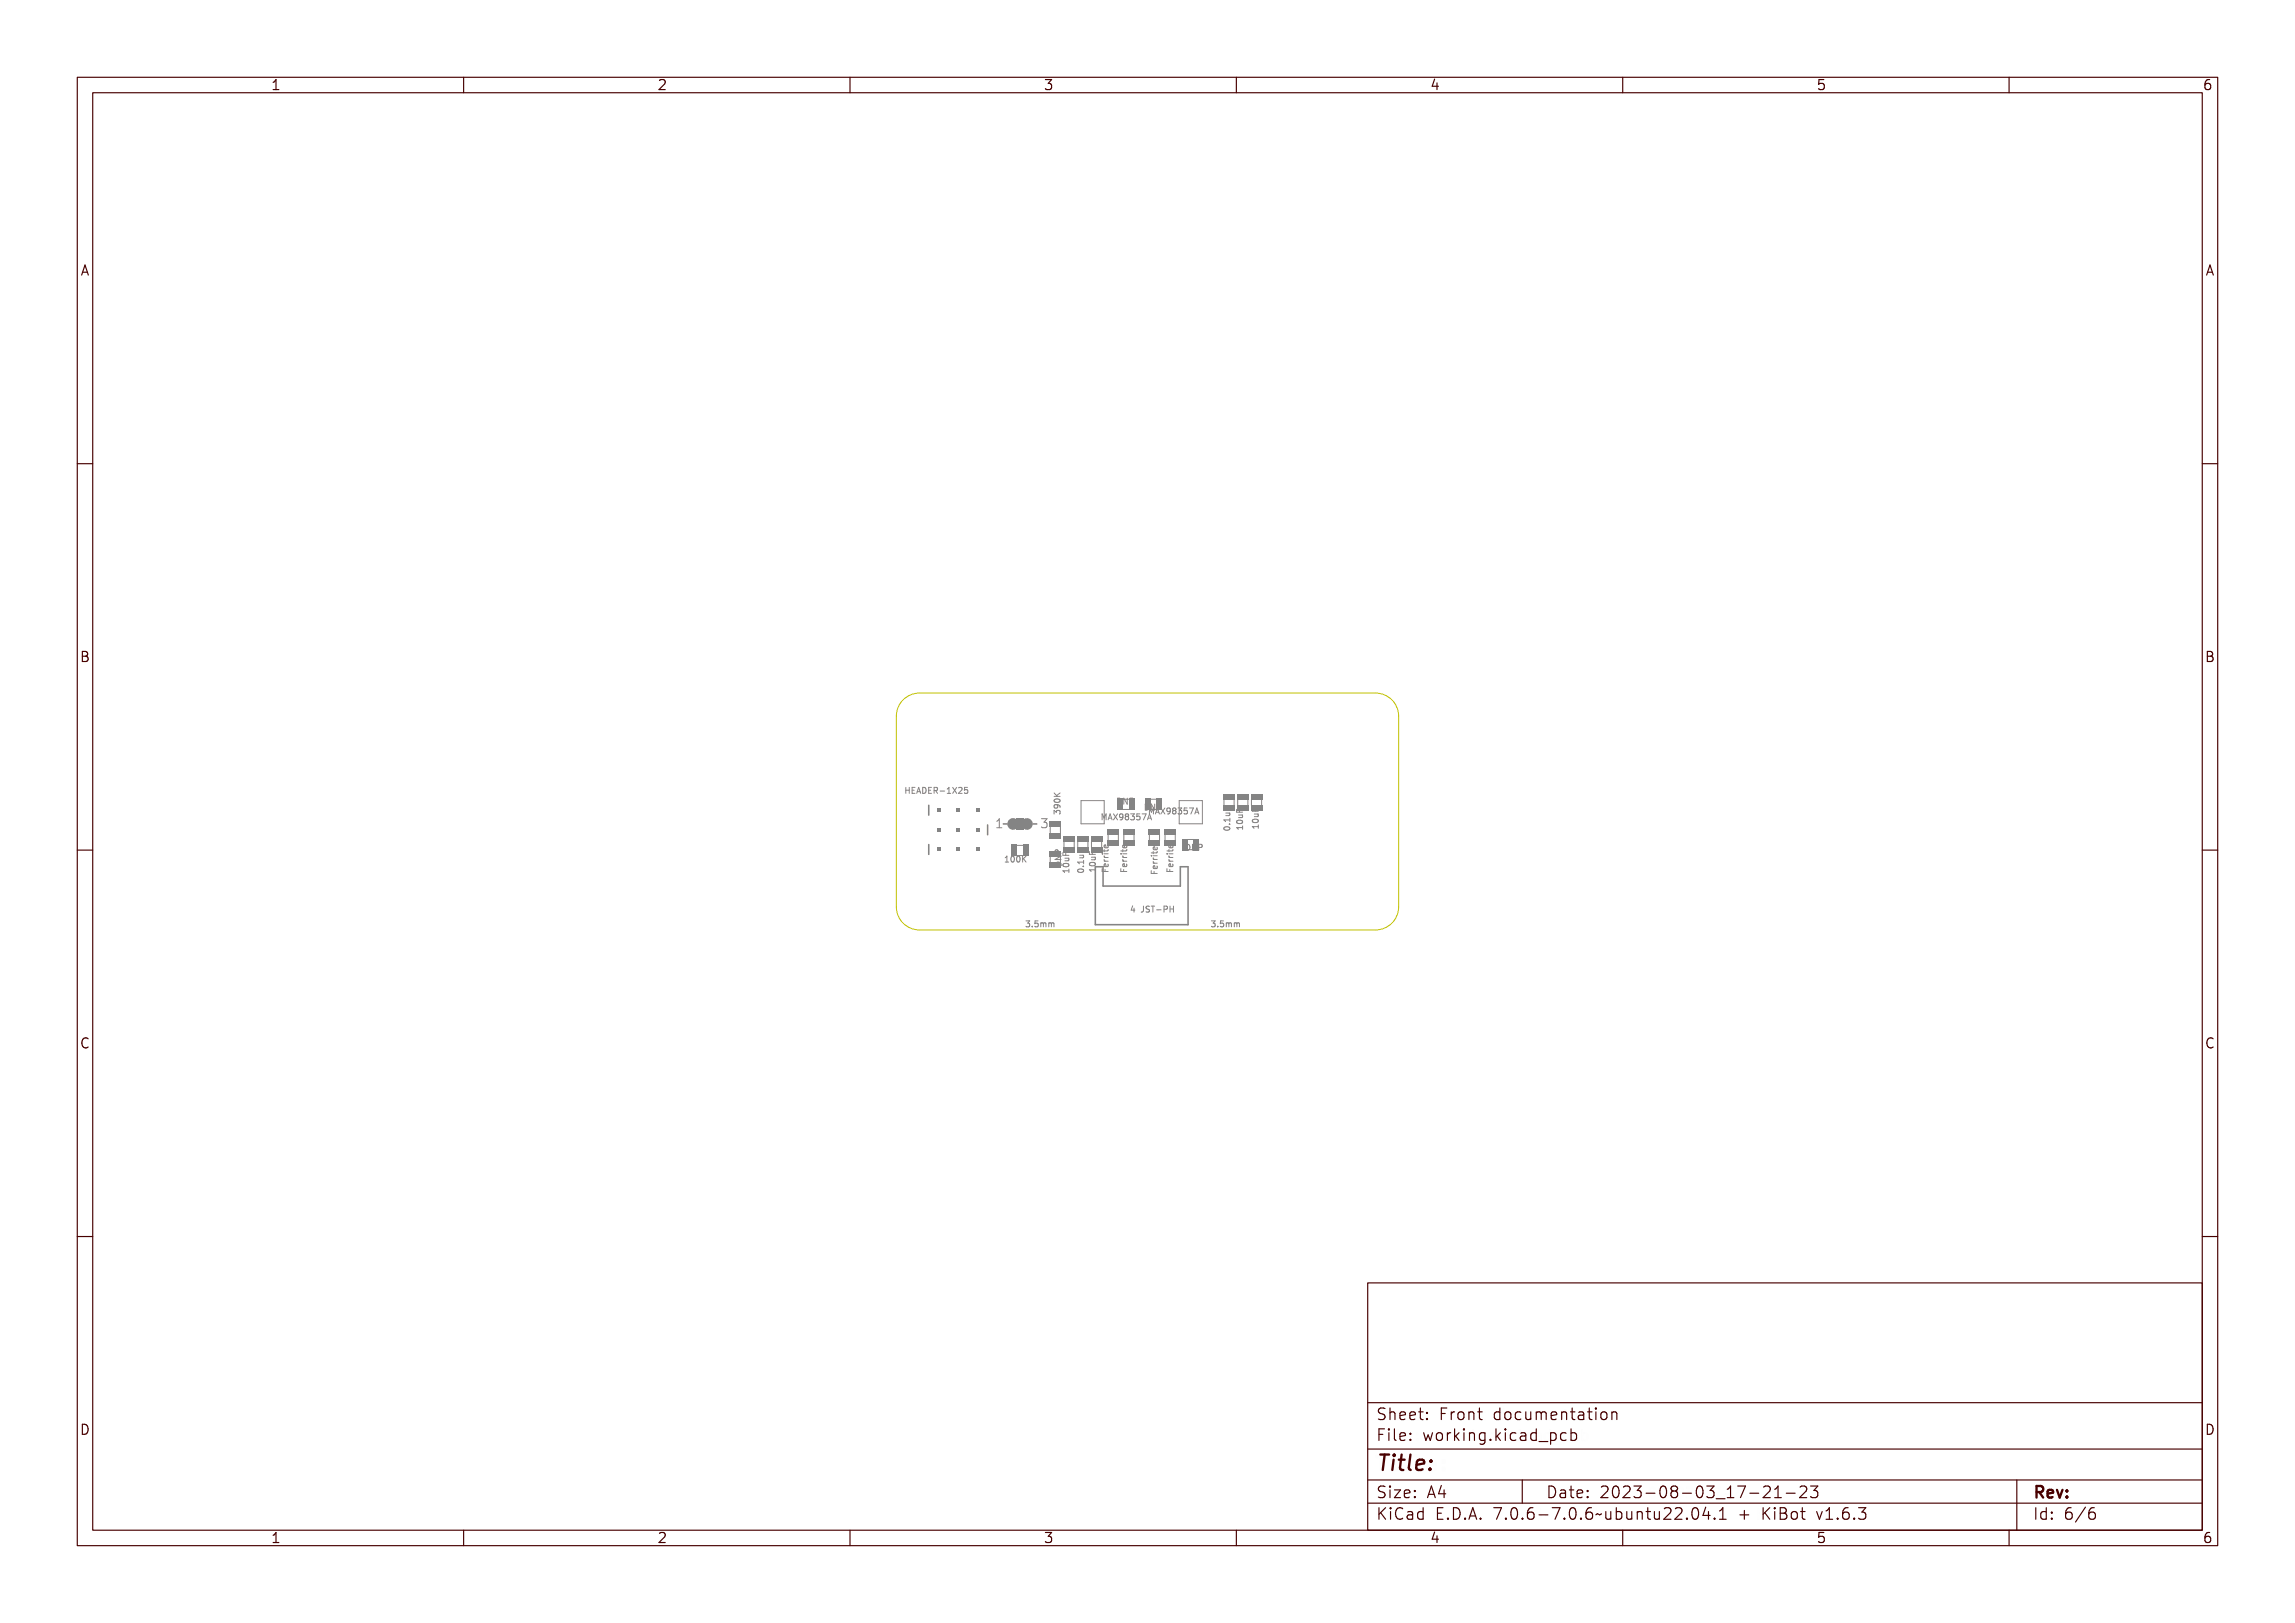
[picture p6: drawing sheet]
<svg xmlns="http://www.w3.org/2000/svg" width="297mm" height="210mm" viewBox="0 0 297 210" stroke-linecap="round" stroke-linejoin="round" font-family="sans-serif">
<defs><g id="words">
<text font-size="2.7" fill="#480000" x="178" y="190.3">Title:</text>
<g font-size="2" fill="#480000">
<text x="178" y="183.7">Sheet: Front documentation</text>
<text x="178" y="186.5">File: working.kicad_pcb</text>
<text x="178" y="193.9">Size: A4</text>
<text x="178" y="196.6">KiCad E.D.A. 7.0.6-7.0.6~ubuntu22.04.1 + KiBot v1.6.3</text>
<text x="200" y="193.9">Date: 2023-08-03_17-21-23</text>
<text x="263" y="196.6">Id: 6/6</text>
<text x="263" y="193.9">Rev:</text>
</g>
<g font-size="1.7" fill="#480000">
<text x="35" y="11.7">1</text>
<text x="85" y="11.7">2</text>
<text x="135" y="11.7">3</text>
<text x="185" y="11.7">4</text>
<text x="235" y="11.7">5</text>
<text x="285" y="11.7">6</text>
<text x="10.5" y="35.7">A</text>
<text x="285.5" y="35.7">A</text>
<text x="10.5" y="85.6">B</text>
<text x="285.5" y="85.6">B</text>
<text x="10.5" y="135.7">C</text>
<text x="285.5" y="135.7">C</text>
<text x="10.5" y="185.6">D</text>
<text x="285.5" y="185.6">D</text>
<text x="35" y="199.7">1</text>
<text x="85" y="199.7">2</text>
<text x="135" y="199.7">3</text>
<text x="185" y="199.7">4</text>
<text x="235" y="199.7">5</text>
<text x="285" y="199.7">6</text>
</g>
<g font-size="1.6" fill="#848484">
<text x="128.7" y="107.3">1</text>
<text x="134.5" y="107.3">3</text>
</g>
<g font-size="1" fill="#848484">
<text x="117" y="102.7">HEADER-1X25</text>
<text x="137.2" y="105.5" transform="rotate(-90 137.2 105.5)">390K</text>
<text x="142.4" y="106.1">MAX98357A</text>
<text x="145" y="104.1">DNP</text>
<text x="148" y="104.8">DNP</text>
<text x="149.6" y="105.4">MAX98357A</text>
<text x="159.2" y="107.4" transform="rotate(-90 159.2 107.4)">0.1uF</text>
<text x="160.8" y="107.1" transform="rotate(-90 160.8 107.1)">10uF</text>
<text x="162.9" y="107" transform="rotate(-90 162.9 107)">10uF</text>
<text x="130.5" y="111.6">100K</text>
<text x="137.3" y="112.2" transform="rotate(-90 137.3 112.2)">DNP</text>
<text x="138.4" y="112.7" transform="rotate(-90 138.4 112.7)">10uF</text>
<text x="140.3" y="112.9" transform="rotate(-90 140.3 112.9)">0.1uF</text>
<text x="141.8" y="112.5" transform="rotate(-90 141.8 112.5)">10uF</text>
<text x="143.4" y="113.5" transform="rotate(-90 143.4 113.5)">Ferrite</text>
<text x="145.9" y="113.5" transform="rotate(-90 145.9 113.5)">Ferrite</text>
<text x="149.8" y="113.8" transform="rotate(-90 149.8 113.8)">Ferrite</text>
<text x="151.8" y="113.5" transform="rotate(-90 151.8 113.5)">Ferrite</text>
<text x="153.3" y="110.1">DNP</text>
<text x="132.6" y="120">3.5mm</text>
<text x="147.1" y="118.1">4 JST-PH</text>
<text x="156.6" y="120">3.5mm</text>
</g>
</g></defs>
<g fill="none" stroke="#848484" stroke-width=".13">
<path d="M117.1 101.9h.1v.3h.3v-.3h.1v.8h-.1v-.4h-.3v.4h-.1zM117.7 101.9h.5v.1h-.4v.2h.4v.1h-.4v.3h.4v.1h-.5zM118.5 101.9h.1l.3 .8h-.1l-.1-.2h-.3v.2h-.1zM118.6 102l.1 .4h-.2zM119 101.9a.39 .39 0 0 1 .4 .4 .39 .39 0 0 1-.4 .4zM119.1 102a.3 .3 0 0 1 .2 .3 .3 .3 0 0 1-.2 .3zM119.6 101.9h.5v.1h-.4v.2h.3v.1h-.3v.3h.4v.1h-.5zM120.2 101.9h.2a.21 .21 0 0 1 .3 .2 .21 .21 0 0 1-.2 .2l.3 .4h-.2l-.2-.3h-.1v.3h-.1zM120.3 102h.1a.14 .14 0 0 1 .2 .1 .14 .14 0 0 1-.2 .2h-.1zM120.9 102.4h.3h-.3zM121.5 102l.3-.1v.7h.1v.1h-.4v-.1h.2v-.6l-.2 .1zM122 101.9h.2l.1 .3 .2-.3h.1l-.2 .4 .2 .4h-.1l-.2-.3-.2 .3h-.1l.3-.4z"/>
<path d="M122.7 102a.27 .27 0 0 1 .4 0 .27 .27 0 0 1-.1 .4l-.2 .2h.4v.1h-.5l.3-.4a.18 .18 0 0 0 0-.3 .18 .18 0 0 0-.3 .1zM123.4 101.9h.3v.1h-.3v.2a.28 .28 0 0 1 .4 .3 .28 .28 0 0 1-.5 .2v-.1a.2 .2 0 0 0 .3 0 .2 .2 0 0 0 0-.3 .2 .2 0 0 0-.2 0zM124.1 101.9h.3l.1 .2-.5 .6h.5M125.2 101.9h-.4v.4l.4-.1v.4l-.1 .1-.3-.1M130.1 111.5h.4M130.2 110.9l-.1 .1M130.6 110.9l.3-.1v.7h.1v.1h-.4v-.1h.2v-.6l-.2 .1zM131.2 110.9a.22 .22 0 0 1 .4 0v.3a.31 .31 0 0 1-.2 .4 .45 .45 0 0 1-.2-.7zM131.3 110.9a.31 .31 0 0 1 .2 .3 .31 .31 0 0 1-.2 .3v-.3zM131.8 110.9a.22 .22 0 0 1 .4 0l.1 .3a.31 .31 0 0 1-.3 .4 .45 .45 0 0 1-.2-.7zM132 110.9a.31 .31 0 0 1 .2 .3 .31 .31 0 0 1-.2 .3l-.1-.3zM132.4 110.8h.1v.4l.3-.4h.1l-.2 .3 .2 .5h-.1l-.2-.4-.1 .4h-.1z"/>
<path d="M132.7 119.2a.23 .23 0 0 1 .4 0 .23 .23 0 0 1-.1 .4 .23 .23 0 0 1 .1 .3 .23 .23 0 0 1-.4-.1 .18 .18 0 0 0 .2 .1 .18 .18 0 0 0 .1-.2 .18 .18 0 0 0-.2-.1v-.1a.15 .15 0 0 0 .2 0 .15 .15 0 0 0 0-.2 .15 .15 0 0 0-.2 0zM133.5 119.8h.1v.2h-.1zM134 119.2h.4v.1h-.3v.2a.28 .28 0 0 1 .3 .3 .28 .28 0 0 1-.4 .1v-.1a.2 .2 0 0 0 .2 .1 .2 .2 0 0 0 .1-.3 .2 .2 0 0 0-.3 0zM134.6 119.4h.4l.1 .6h-.1l-.1-.5v.5h-.1l-.1-.5-.1 .5zM135.2 119.4h.5v.6h-.1v-.5l-.1 .5h-.1l-.1-.5v.5h-.1zM136.1 119.5l.1-.1h.2v.5M136.4 102.6l.5 .4M136.5 103l.3 .3 .4-.3v.1l-.4 .3h.4v.1h-.7v-.1h.3l-.3-.3zM136.5 105h.2l.1 .1a.23 .23 0 0 1 .4-.1 .23 .23 0 0 1-.1 .4 .18 .18 0 0 0 .1-.2 .18 .18 0 0 0-.2-.1 .18 .18 0 0 0-.1 .2h-.1a.15 .15 0 0 0-.1-.2 .15 .15 0 0 0-.2 0 .15 .15 0 0 0 .1 .2l-.1 .1zM136.5 104.4l.2-.1a.35 .35 0 0 1 .4 0 .35 .35 0 0 1 .1 .4h-.1a.22 .22 0 0 0 0-.2 .22 .22 0 0 0-.2-.1 .25 .25 0 0 1-.1 .4 .25 .25 0 0 1-.3-.1 .25 .25 0 0 1 0-.3zM136.5 103.7h.3a.31 .31 0 0 1 .4 .2 .44 .44 0 0 1-.4 .3 .44 .44 0 0 1-.4-.3zM136.5 103.9a.34 .34 0 0 1 .6 .1 .34 .34 0 0 1-.6-.1z"/>
<path d="M136.6 110h.1h.2M136.6 111h.7v.2l-.6 .2h.6v.1h-.7v-.1l.6-.3h-.6zM136.6 110.4h.3l.1 .4h.3v.1h-.7zM136.7 111.7h.1a.38 .38 0 0 1 .4 0 .38 .38 0 0 1 .1 .4h-.7zM136.7 110.5h.2l.1 .3h-.3zM136.7 111.8h.4l.2 .2h-.6zM137.2 102.6l-.5 .3M137.6 112.3h.7v-.2h.1v.4h-.1v-.1h-.6v.1h-.1zM137.6 110.2h.1v.4h.2v-.3h.1v.3h.4v.1h-.8zM137.7 111.6l.3-.1a.31 .31 0 0 1 .4 .2 .44 .44 0 0 1-.4 .3 .44 .44 0 0 1-.4-.3zM137.7 111.7a.34 .34 0 0 1 .6 .1 .34 .34 0 0 1-.6-.1zM137.8 110.9h.6l-.1 .1a.18 .18 0 0 1 .1 .2 .18 .18 0 0 1-.3 .1h-.3v-.1h.5l-.1-.2h-.4z"/>
<path d="M139.5 111.3h.7v-.2h.1v.4h-.1v-.1h-.6v.1h-.1zM139.5 109.9h.1v.3h.2v-.3h.1v.3h.4v.1h-.8zM139.6 112.4h.3a.31 .31 0 0 1 .4 .2 .44 .44 0 0 1-.4 .2 .44 .44 0 0 1-.4-.2zM139.6 112.5a.34 .34 0 0 1 .6 .2 .34 .34 0 0 1-.6-.2zM139.7 110.5h.6l-.1 .1a.18 .18 0 0 1 .1 .2 .18 .18 0 0 1-.3 .1h-.3v-.1h.5v-.2h-.5zM140.1 111.9h.2v.1h-.2zM141 112.1h.7v-.1h.1v.4h-.1v-.2h-.6l.1 .2h-.1zM141 110.1h.1v.3h.2v-.3h.1v.3h.4v.2h-.8zM141.1 111.4h.3a.31 .31 0 0 1 .4 .2 .44 .44 0 0 1-.4 .2 .44 .44 0 0 1-.4-.2zM141.1 111.5a.34 .34 0 0 1 .6 .2 .34 .34 0 0 1-.6-.2zM141.2 110.8h.6l-.1 .1a.18 .18 0 0 1 .1 .2 .18 .18 0 0 1-.2 .1h-.4v-.1h.5v-.2h-.5zM142.5 105.4h.1l.1 .3 .2-.3h.1v.7h-.1v-.7l-.1 .4h-.1l-.1-.4v.7h-.1z"/>
<path d="M142.7 110.7h.1v.1h-.1zM142.7 113h.1v.3h.2v-.3h.1v.3h.3v.1h-.7zM142.9 110.7h.5v-.2v.4v-.1h-.5v.1zM142.9 109.9v.2h.4l.1-.2v.2l-.1 .1h-.4v.1v-.1h-.2v-.1h.2zM142.9 111.7h.1a.19 .19 0 0 0 0 .2 .19 .19 0 0 0 .2 .1h.2v.1h-.5v-.1h.1l-.1-.1zM142.9 111.1h.1a.19 .19 0 0 0 0 .2 .19 .19 0 0 0 .2 .1h.2v.1h-.5v-.1h.1l-.1-.2zM142.9 112.4l.3-.1v.4a.23 .23 0 0 0 .1-.3 .29 .29 0 0 1 .1 .4 .29 .29 0 0 1-.4 0 .29 .29 0 0 1-.1-.4zM142.9 109.3l.3-.1v.4a.23 .23 0 0 0 .1-.4 .29 .29 0 0 1 .1 .4 .29 .29 0 0 1-.4 .1 .29 .29 0 0 1-.1-.4zM143 112.5l.1-.1v.3l-.2-.1zM143 109.4l.1-.1v.3l-.2-.1zM143.3 105.4h.1l.2 .7h-.1v-.2h-.3v.2h-.1zM143.4 105.4l.1 .4h-.3z"/>
<path d="M143.7 105.4h.1l.2 .2 .2-.2h.1l-.3 .3 .3 .4h-.1l-.2-.3-.2 .3h-.1l.2-.4zM144.4 105.4h.1a.24 .24 0 0 1 .3 .2 .35 .35 0 0 1 0 .4 .35 .35 0 0 1-.4 .1v-.1a.22 .22 0 0 0 .3 0 .22 .22 0 0 0 0-.2 .24 .24 0 0 1-.3 0 .24 .24 0 0 1 0-.4zM144.8 103.3h-.1v.8h.1M145.1 105.4a.21 .21 0 0 1 .3 0 .21 .21 0 0 1-.1 .3 .22 .22 0 0 1 .1 .3 .22 .22 0 0 1-.4 0 .22 .22 0 0 1 .1-.3l-.1-.1zM145.1 103.3a.39 .39 0 0 1 .5 .4 .39 .39 0 0 1-.5 .4zM145.1 110.7h.1v.1h-.1zM145.1 113h.1v.3h.2v-.3h.1v.3h.4v.1h-.8zM145.2 103.4a.3 .3 0 0 1 .2 .3 .3 .3 0 0 1-.2 .3zM145.3 110.7h.5v-.2h.1v.4h-.1v-.1h-.4l-.1 .1zM145.3 109.9h.1v.2h.3l.2-.2-.1 .2v.1h-.4l-.1 .1v-.1h-.2v-.1h.2zM145.3 111.7h.1a.19 .19 0 0 0 0 .2 .19 .19 0 0 0 .2 .1h.3v.1h-.6v-.1h.1l-.1-.1zM145.3 111.1h.1a.19 .19 0 0 0 0 .2 .19 .19 0 0 0 .2 .1h.3v.1h-.6v-.1h.1l-.1-.2z"/>
<path d="M145.3 104.7h.8M145.3 112.4l.3-.1v.4a.23 .23 0 0 0 .1-.3 .29 .29 0 0 1 .1 .4 .29 .29 0 0 1-.4 0 .29 .29 0 0 1-.1-.4zM145.3 109.3l.3-.1v.4a.23 .23 0 0 0 .1-.4 .29 .29 0 0 1 .1 .4 .29 .29 0 0 1-.4 .1 .29 .29 0 0 1-.1-.4zM145.4 112.5l.1-.1v.3l-.1-.1zM145.4 109.4l.1-.1v.3l-.1-.1zM145.6 105.4a.23 .23 0 0 1 .4 0 .23 .23 0 0 1-.1 .3 .23 .23 0 0 1 .1 .4 .23 .23 0 0 1-.4-.1 .18 .18 0 0 0 .2 .1 .18 .18 0 0 0 .1-.2 .18 .18 0 0 0-.2-.1v-.1a.15 .15 0 0 0 .2-.1 .15 .15 0 0 0 0-.2 .15 .15 0 0 0-.2 .1zM145.7 103.3h.1l.3 .7v-.7h.1v.8h-.2l-.2-.6v.6h-.1zM146.3 105.4h.3h-.2v.2a.28 .28 0 0 1 .3 .4 .28 .28 0 0 1-.5 .1v-.1a.2 .2 0 0 0 .3 0 .2 .2 0 0 0 0-.2 .2 .2 0 0 0-.2-.1zM146.3 103.3h.3a.25 .25 0 0 1 .2 .3 .25 .25 0 0 1-.4 .2v.3h-.1zM146.4 103.4h.2a.14 .14 0 0 1 .1 .2 .14 .14 0 0 1-.1 .1h-.2zM146.6 117.2l-.2 .6h.5M146.8 117.5v.5"/>
<path d="M146.9 105.4h.4l-.2 .7h-.2l.3-.7h-.3zM147.4 117.3h.2v.5h.1l-.1 .3h-.1v-.2h-.4zM147.5 117.4v.4h-.3zM147.6 105.4h.2l.2 .7h-.1l-.1-.2h-.2l-.1 .2h-.1zM147.7 105.4l.1 .4h-.2zM148.1 104.1a.39 .39 0 0 1 .5 .4 .39 .39 0 0 1-.5 .3zM148.2 104.2a.3 .3 0 0 1 .3 .3 .3 .3 0 0 1-.3 .3zM148.5 117.3h.3v.5a.22 .22 0 0 1-.2 .3 .22 .22 0 0 1-.2-.2 .17 .17 0 0 0 .2 .1 .17 .17 0 0 0 .1-.2v-.4h-.2zM148.6 105.9h.3M148.7 104.1h.1l.3 .6v-.6h.1v.7h-.1l-.3-.6v.6h-.1zM148.8 104.5v.8M148.8 105.3l-.3 .8"/>
<path d="M148.8 105.3l.2 .8M149 110.9h.1v.1h-.1zM149 113.2h.1v.4h.2v-.4h.1v.4h.4v.1h-.8zM149.1 117.3h.2h.2l-.1 .1a.15 .15 0 0 0-.2 0 .15 .15 0 0 0 .1 .2 .24 .24 0 0 1 .2 .2 .24 .24 0 0 1-.2 .3 .24 .24 0 0 1-.3-.2 .18 .18 0 0 0 .3 .1 .18 .18 0 0 0 0-.3 .24 .24 0 0 1-.2-.1 .24 .24 0 0 1 0-.3zM149.2 110.9h.5v-.2h.1v.5h-.1v-.2h-.4l-.1 .1zM149.2 110.1h.1v.2h.4l.1-.2v.2l-.1 .1h-.4l-.1 .2v-.2h-.1v-.1h.1zM149.2 111.9h.1a.19 .19 0 0 0 0 .3 .19 .19 0 0 0 .2 .1h.3h-.6h.1l-.1-.2zM149.2 111.3h.1a.19 .19 0 0 0 0 .2 .19 .19 0 0 0 .2 .1h.3v.1h-.6v-.1h.1l-.1-.1zM149.3 104.5v.8M149.3 112.7l.2-.1v.4a.23 .23 0 0 0 .2-.4 .29 .29 0 0 1 0 .4 .29 .29 0 0 1-.4 .1 .29 .29 0 0 1 0-.4zM149.3 109.5h.2v.4a.23 .23 0 0 0 .2-.4 .29 .29 0 0 1 0 .4 .29 .29 0 0 1-.4 .1 .29 .29 0 0 1 0-.5zM149.3 112.7h.2v.3l-.2-.1z"/>
<path d="M149.3 109.6h.2v.3l-.2-.1zM149.4 104.1h.2a.25 .25 0 0 1 .2 .3 .25 .25 0 0 1-.3 .1v.3h-.1zM149.5 104.2h.1a.14 .14 0 0 1 .1 .1 .14 .14 0 0 1-.1 .2h-.1zM149.6 117.3h.6v.1h-.3v.7h-.1v-.7h-.2zM149.7 104.6h.1l.1 .4 .2-.4h.1v.8h-.1v-.7l-.1 .4h-.1l-.1-.4v.7h-.1zM150.2 104.1v.2M150.4 117.7h.2v.1h-.2zM150.5 104.6h.1l.3 .8h-.1l-.1-.2h-.3v.2h-.1zM150.6 104.7l.1 .4h-.2zM150.9 117.3h.2a.25 .25 0 0 1 .3 .3 .25 .25 0 0 1-.4 .2v.3h-.1zM150.9 104.6h.1l.2 .3 .2-.3h.1l-.2 .4 .2 .4h-.1l-.2-.4-.2 .4h-.1l.2-.4zM151 117.4h.1a.14 .14 0 0 1 .2 .1 .14 .14 0 0 1-.2 .2h-.1z"/>
<path d="M151 110.7h.2v.1h-.2zM151.1 113h.1v.3h.2v-.3h.1v.3h.3v.1h-.7zM151.3 110.7h.4v-.2h.1v.4h-.1v-.1h-.4v.1zM151.3 109.9v.2h.4l.1-.2v.2l-.1 .1h-.4v.1v-.1h-.2v-.1h.2zM151.3 111.7h.1a.19 .19 0 0 0-.1 .2 .19 .19 0 0 0 .2 .1h.3v.1h-.5v-.1h.1l-.1-.1zM151.3 111.1h.1a.19 .19 0 0 0-.1 .2 .19 .19 0 0 0 .2 .1h.3v.1h-.5v-.1h.1l-.1-.2zM151.3 112.4l.3-.1v.4a.23 .23 0 0 0 .1-.3 .29 .29 0 0 1 .1 .4 .29 .29 0 0 1-.5 0 .29 .29 0 0 1 0-.4zM151.3 109.3l.3-.1v.4a.23 .23 0 0 0 .1-.4 .29 .29 0 0 1 .1 .4 .29 .29 0 0 1-.5 .1 .29 .29 0 0 1 0-.4zM151.4 112.5l.1-.1v.3l-.2-.1zM151.4 109.4l.1-.1v.3l-.2-.1zM151.5 117.3h.1v.3h.3v-.3h.1v.8h-.1v-.4h-.3v.4h-.1zM151.6 104.7l.1-.1a.24 .24 0 0 1 .3 .2 .35 .35 0 0 1 0 .4 .35 .35 0 0 1-.4 .1v-.1a.22 .22 0 0 0 .3 0 .22 .22 0 0 0 .1-.2 .24 .24 0 0 1-.4 0 .24 .24 0 0 1 0-.3z"/>
<path d="M152.3 104.6a.21 .21 0 0 1 .3 0 .21 .21 0 0 1-.1 .4 .22 .22 0 0 1 .1 .3 .22 .22 0 0 1-.3 0 .22 .22 0 0 1 .1-.3l-.2-.2zM152.8 104.6a.23 .23 0 0 1 .4 0 .23 .23 0 0 1-.1 .4 .23 .23 0 0 1 .1 .3 .23 .23 0 0 1-.4-.1 .18 .18 0 0 0 .2 .1 .18 .18 0 0 0 .2-.2 .18 .18 0 0 0-.2-.1v-.1a.15 .15 0 0 0 .2-.1 .15 .15 0 0 0-.1-.2 .15 .15 0 0 0-.2 .1zM153.4 109.3a.39 .39 0 0 1 .5 .4 .39 .39 0 0 1-.5 .4zM153.5 104.6h.4v.1h-.3v.2a.28 .28 0 0 1 .3 .3 .28 .28 0 0 1-.5 .1v-.1a.2 .2 0 0 0 .3 .1 .2 .2 0 0 0 .1-.3 .2 .2 0 0 0-.3 0zM153.5 109.4a.3 .3 0 0 1 .3 .3 .3 .3 0 0 1-.3 .3zM154 109.3h.2l.2 .6v-.6h.1v.8h-.1l-.3-.7v.7h-.1zM154.1 104.6h.4l-.2 .8h-.1l.2-.7h-.3zM154.7 109.3h.2a.25 .25 0 0 1 .3 .3 .25 .25 0 0 1-.4 .1v.4h-.1zM154.8 109.4h.1a.14 .14 0 0 1 .2 .1 .14 .14 0 0 1-.2 .2h-.1zM154.9 104.6h.1l.2 .8h-.1v-.2h-.3l-.1 .2h-.1zM154.9 104.7l.1 .4h-.2zM155.5 109.3l.1 .1-.1 .2"/>
<path d="M156.7 119.2a.23 .23 0 0 1 .4 0 .23 .23 0 0 1-.1 .4 .23 .23 0 0 1 .1 .3 .23 .23 0 0 1-.4-.1 .18 .18 0 0 0 .2 .1 .18 .18 0 0 0 .2-.2 .18 .18 0 0 0-.3-.1v-.1a.15 .15 0 0 0 .2 0 .15 .15 0 0 0 0-.2 .15 .15 0 0 0-.2 0zM157.5 119.8h.1v.2h-.1zM158 119.2h.4v.1h-.3v.2a.28 .28 0 0 1 .3 .3 .28 .28 0 0 1-.4 .1v-.1a.2 .2 0 0 0 .2 .1 .2 .2 0 0 0 .1-.3 .2 .2 0 0 0-.3 0zM158.4 105.8h.7v-.2h.1v.5h-.1v-.2h-.6l.1 .2h-.1zM158.4 104.4h.1v.3h.2v-.3h.1v.3h.4v.1h-.8zM158.5 107l.3-.1a.31 .31 0 0 1 .4 .2 .44 .44 0 0 1-.4 .3 .44 .44 0 0 1-.4-.3zM158.5 107.1a.34 .34 0 0 1 .6 .1 .34 .34 0 0 1-.6-.1zM158.6 119.4h.4l.1 .6h-.1l-.1-.5v.5h-.1l-.1-.5-.1 .5zM158.6 105h.6l-.1 .1a.18 .18 0 0 1 .1 .3 .18 .18 0 0 1-.2 .1h-.4v-.1h.5v-.2l-.5-.1zM159 106.4h.2v.2h-.2zM159.2 119.4h.5v.6h-.1v-.5l-.1 .5h-.1l-.1-.5v.5h-.1zM160.1 119.5l.1-.1h.2v.5"/>
<path d="M160.1 106.7h.7v-.2v.4v-.1h-.6v.2h-.1zM160.1 104.6h.1v.4h.2v-.3h.1v.3h.3v.1h-.7zM160.2 106l.3-.1a.31 .31 0 0 1 .4 .2 .44 .44 0 0 1-.4 .3 .44 .44 0 0 1-.4-.3zM160.2 106.1a.34 .34 0 0 1 .6 .1 .34 .34 0 0 1-.6-.1zM160.3 105.3h.5v.1a.18 .18 0 0 1 0 .2 .18 .18 0 0 1-.2 .1h-.3v-.1h.4v-.2h-.4zM162.1 106.6h.7v-.2h.1v.4h-.1v-.1h-.6v.1zM162.1 104.5h.1v.4h.2v-.3h.1v.3h.4v.1h-.8zM162.2 105.8h.3a.31 .31 0 0 1 .4 .2 .44 .44 0 0 1-.4 .3 .44 .44 0 0 1-.4-.3zM162.2 106a.34 .34 0 0 1 .6 .1 .34 .34 0 0 1-.6-.1zM162.3 105.2h.6l-.1 .1a.18 .18 0 0 1 .1 .2 .18 .18 0 0 1-.2 .1h-.4v-.1h.5v-.2h-.5z"/>
<circle cx="131.4" cy="111.2" r=".07"/>
<circle cx="132" cy="111.2" r=".07"/>
<circle cx="136.7" cy="104.6" r=".17"/>
<circle cx="136.8" cy="103.9" r=".07"/>
<circle cx="138" cy="111.7" r=".07"/>
<circle cx="139.9" cy="112.6" r=".07"/>
<circle cx="141.4" cy="111.6" r=".07"/>
<circle cx="144.6" cy="105.6" r=".17"/>
<circle cx="145.2" cy="105.6" r=".13"/>
<circle cx="145.2" cy="105.9" r=".15"/>
<circle cx="151.8" cy="104.9" r=".17"/>
<circle cx="152.4" cy="104.8" r=".13"/>
<circle cx="152.4" cy="105.1" r=".15"/>
<circle cx="158.8" cy="107.1" r=".07"/>
<circle cx="160.5" cy="106.1" r=".07"/>
<circle cx="162.5" cy="106" r=".07"/>
</g>
<g fill="#848484">
<path d="M146.1 103.4h.7v1.4h-.7z" fill-rule="evenodd"/>
<path d="M144.6 103.4h.8v1.4h-.8z" fill-rule="evenodd"/>
</g>
<path d="M141.2 108.9v.8" fill="none" stroke="#848484" stroke-width=".13"/>
<g fill="#848484">
<path d="M141.2 108.2h1.4v.7h-1.4z" fill-rule="evenodd"/>
<path d="M141.2 109.6h1.4v.8h-1.4z" fill-rule="evenodd"/>
</g>
<path d="M139.5 108.9v.8M140.8 108.9v.8" fill="none" stroke="#848484" stroke-width=".13"/>
<g fill="#848484">
<path d="M139.4 108.2h1.5v.7h-1.5z" fill-rule="evenodd"/>
<path d="M139.4 109.6h1.5v.8h-1.5z" fill-rule="evenodd"/>
</g>
<path d="M160.2 103.5v.7M161.5 103.4v.8" fill="none" stroke="#848484" stroke-width=".13"/>
<g fill="#848484">
<path d="M160.1 102.7h1.5v.8h-1.5z" fill-rule="evenodd"/>
<path d="M160.1 104.2h1.5v.7h-1.5z" fill-rule="evenodd"/>
</g>
<path d="M145.4 108v.8M146.8 108v.8" fill="none" stroke="#848484" stroke-width=".13"/>
<g fill="#848484">
<path d="M145.4 107.3h1.4v.8h-1.4z" fill-rule="evenodd"/>
<path d="M145.4 108.8h1.4v.7h-1.4z" fill-rule="evenodd"/>
</g>
<path d="M161.9 103.5v.7M163.3 103.4v.8" fill="none" stroke="#848484" stroke-width=".13"/>
<g fill="#848484">
<path d="M161.9 102.7h1.4v.8h-1.4z" fill-rule="evenodd"/>
<path d="M161.9 104.2h1.4v.7h-1.4z" fill-rule="evenodd"/>
</g>
<path d="M148.7 108v.8M150.1 108v.8" fill="none" stroke="#848484" stroke-width=".13"/>
<g fill="#848484">
<path d="M148.7 107.3h1.4v.8h-1.4z" fill-rule="evenodd"/>
<path d="M148.7 108.8h1.4v.7h-1.4z" fill-rule="evenodd"/>
</g>
<path d="M135.9 110.8v.8" fill="none" stroke="#848484" stroke-width=".13"/>
<g fill="#848484">
<path d="M135.8 111.5h1.5v.8h-1.5z" fill-rule="evenodd"/>
<path d="M135.8 110.1h1.5v.7h-1.5z" fill-rule="evenodd"/>
</g>
<path d="M153.7 108.6h.8" fill="none" stroke="#848484" stroke-width=".13"/>
<g fill="#848484">
<path d="M153 108.6h.8v1.4h-.8z" fill-rule="evenodd"/>
<path d="M154.5 108.6h.7v1.4h-.7z" fill-rule="evenodd"/>
</g>
<path d="M137.7 108.9v.8M139 108.9v.8" fill="none" stroke="#848484" stroke-width=".13"/>
<g fill="#848484">
<path d="M137.6 108.2h1.5v.7h-1.5z" fill-rule="evenodd"/>
<path d="M137.6 109.6h1.5v.8h-1.5z" fill-rule="evenodd"/>
</g>
<path d="M120.2 104.2v1.3" fill="none" stroke="#848484" stroke-width=".2"/>
<g fill="#848484">
<path d="M121.2 104.6h.5v.5h-.5z" fill-rule="evenodd"/>
<path d="M123.7 104.6h.6v.5h-.6z" fill-rule="evenodd"/>
<path d="M126.3 104.6h.5v.5h-.5z" fill-rule="evenodd"/>
</g>
<path d="M141.8 112.2h1v2.5h10v-2.5h1v7.5h-12z" fill="none" stroke="#848484" stroke-width=".2"/>
<path d="M148.9 103.4h.8" fill="none" stroke="#848484" stroke-width=".13"/>
<g fill="#848484">
<path d="M148.2 103.4h.7v1.4h-.7z" fill-rule="evenodd"/>
<path d="M149.6 103.4h.8v1.4h-.8z" fill-rule="evenodd"/>
</g>
<path d="M139.9 103.6h3v3h-3zM152.6 103.6h3v3h-3zM158.4 103.5v.7M159.7 103.4v.8" fill="none" stroke="#848484" stroke-width=".13"/>
<g fill="#848484">
<path d="M158.3 102.7h1.5v.8h-1.5z" fill-rule="evenodd"/>
<path d="M158.3 104.2h1.5v.7h-1.5z" fill-rule="evenodd"/>
</g>
<path d="M135.9 107v.8M137.2 107v.8" fill="none" stroke="#848484" stroke-width=".13"/>
<g fill="#848484">
<path d="M135.9 106.3h1.4v.7h-1.4z" fill-rule="evenodd"/>
<path d="M135.9 107.7h1.4v.8h-1.4z" fill-rule="evenodd"/>
</g>
<path d="M120.2 109.3v1.3" fill="none" stroke="#848484" stroke-width=".2"/>
<g fill="#848484">
<path d="M121.2 109.7h.5v.5h-.5z" fill-rule="evenodd"/>
<path d="M123.7 109.7h.6v.5h-.6z" fill-rule="evenodd"/>
<path d="M126.3 109.7h.5v.5h-.5z" fill-rule="evenodd"/>
</g>
<path d="M143.4 108v.8M144.7 108v.8" fill="none" stroke="#848484" stroke-width=".13"/>
<g fill="#848484">
<path d="M143.3 107.3h1.5v.8h-1.5z" fill-rule="evenodd"/>
<path d="M143.3 108.8h1.5v.7h-1.5z" fill-rule="evenodd"/>
</g>
<path d="M131.6 109.4h.8" fill="none" stroke="#848484" stroke-width=".13"/>
<g fill="#848484">
<path d="M132.3 109.3h.8v1.5h-.8z" fill-rule="evenodd"/>
<path d="M130.9 109.3h.7v1.5h-.7z" fill-rule="evenodd"/>
</g>
<path d="M129.8 106.6h.6M133.7 106.6h.5" fill="none" stroke="#848484" stroke-width=".2"/>
<path d="M131.1 106.5l-.1 .1 .1 .1M132.9 106.5l.1 .1-.1 .1" fill="none" stroke="#848484" stroke-width="1.3"/>
<path d="M131.5 105.9h1v1.5h-1z" fill-rule="evenodd" fill="#848484"/>
<path d="M127.8 106.7v1.3" fill="none" stroke="#848484" stroke-width=".2"/>
<g fill="#848484">
<path d="M126.3 107.1h.5v.5h-.5z" fill-rule="evenodd"/>
<path d="M123.7 107.1h.6v.5h-.6z" fill-rule="evenodd"/>
<path d="M121.2 107.1h.5v.5h-.5z" fill-rule="evenodd"/>
</g>
<path d="M150.8 108v.8M152.1 108v.8" fill="none" stroke="#848484" stroke-width=".13"/>
<g fill="#848484">
<path d="M150.7 107.3h1.5v.8h-1.5z" fill-rule="evenodd"/>
<path d="M150.7 108.8h1.5v.7h-1.5z" fill-rule="evenodd"/>
</g>
<path d="M117.1 90.3l.6-.3 .6-.2 .7-.1h59a3 3 0 0 1 3 3v24.6a3 3 0 0 1-3 3h-59a3 3 0 0 1-3-3v-24.6a2.99 2.99 0 0 1 1.1-2.4z" fill="none" stroke="#c2c200" stroke-width=".13"/>
<g fill="none" stroke="#480000" stroke-width=".15">
<path d="M10 10h277v190h-277zM12 12h273v186h-273zM60 10v2M110 10v2M160 10v2M210 10v2M260 10v2M10 60h2M285 60h2M10 110h2M285 110h2M10 160h2"/>
<path d="M285 160h2M177 166h108v32h-108zM60 198v2M110 198v2M160 198v2M177 181.5h108M177 187.5h108M177 191.5h108M177 194.5h108M178.1 195.2h.2v.6l.6-.6h.3l-.6 .6 .6 .8h-.2l-.5-.7-.2 .2v.5h-.2zM178.2 185h.9v.2h-.7v.4h.6v.2h-.6v.7h-.2zM178.3 182.4l.5-.1h.2v.2a.34 .34 0 0 0-.4-.1 .34 .34 0 0 0-.2 .4 .62 .62 0 0 1 .6 .7 .71 .71 0 0 1-.8 .2v-.2a.4 .4 0 0 0 .4 .1 .4 .4 0 0 0 .3-.3l-.4-.2a.4 .4 0 0 1-.3-.3 .4 .4 0 0 1 .1-.4z"/>
<path d="M178.3 192.5l.5-.1h.2v.2a.34 .34 0 0 0-.4-.1 .34 .34 0 0 0-.2 .4 .62 .62 0 0 1 .6 .7 .71 .71 0 0 1-.8 .2v-.2a.4 .4 0 0 0 .4 .1 .4 .4 0 0 0 .3-.3l-.4-.2a.4 .4 0 0 1-.3-.3 .4 .4 0 0 1 .1-.4zM179.4 182.2h.2v.6a.35 .35 0 0 1 .4-.1 .35 .35 0 0 1 .2 .4v.6h-.2v-.8l-.2-.1a.28 .28 0 0 0-.2 .3v.6h-.2zM179.5 185.4h.4v.9h.4v.2h-.9v-.2h.3v-.8h-.2zM179.5 192.8h.4v.9h.4v.1h-.9v-.1h.3v-.8h-.2zM179.5 195.6h.4v.9h.4v.1h-.9v-.1h.3v-.8h-.2zM179.7 184.9h.2v.3h-.2zM179.7 192.3h.2v.3h-.2zM179.7 195.1h.2v.3h-.2zM180.6 184.9h.4v1.3l.1 .1h.3v.2a.4 .4 0 0 1-.5-.4v-1h-.3zM180.6 192.8h.8v.1l-.6 .8h.6v.1h-.8v-.1l.6-.8h-.6zM180.7 182.8a.49 .49 0 0 1 .6-.1 .49 .49 0 0 1 .2 .5h-.8a.42 .42 0 0 0 .3 .4 .42 .42 0 0 0 .4-.1v.2a.6 .6 0 0 1-.8-.1 .6 .6 0 0 1 .1-.8zM180.7 195.4l.3-.2h.2h.3v.2a.43 .43 0 0 0-.6 0 .43 .43 0 0 0-.2 .5 .43 .43 0 0 0 .2 .5 .43 .43 0 0 0 .6 0v.2a.62 .62 0 0 1-.7 0 .62 .62 0 0 1-.3-.7z"/>
<path d="M180.8 182.9l.2-.1a.27 .27 0 0 1 .3 .3h-.6zM181.8 195.6a.5 .5 0 0 1 .6-.1 .5 .5 0 0 1 .2 .5v.6h-.1v-.1a.38 .38 0 0 1-.5 .2 .38 .38 0 0 1-.2-.5 .38 .38 0 0 1 .4-.2h.3a.35 .35 0 0 0-.3-.4 .35 .35 0 0 0-.4 .2zM181.9 182.8a.49 .49 0 0 1 .6-.1 .49 .49 0 0 1 .2 .5h-.8a.42 .42 0 0 0 .3 .4 .42 .42 0 0 0 .5-.1v.2a.6 .6 0 0 1-.9-.1 .6 .6 0 0 1 .1-.8zM181.9 185.5a.49 .49 0 0 1 .6-.1 .49 .49 0 0 1 .2 .5h-.8a.42 .42 0 0 0 .3 .4 .42 .42 0 0 0 .5-.1v.2a.6 .6 0 0 1-.9-.1 .6 .6 0 0 1 .1-.8zM181.9 192.9a.49 .49 0 0 1 .6-.1 .49 .49 0 0 1 .2 .5h-.8a.42 .42 0 0 0 .3 .4 .42 .42 0 0 0 .5-.1v.2a.6 .6 0 0 1-.9-.1 .6 .6 0 0 1 .1-.8zM182 196.2l.5-.1a.31 .31 0 0 1-.2 .4 .31 .31 0 0 1-.4-.1zM182 182.9l.2-.1a.27 .27 0 0 1 .3 .3h-.6zM182 185.6l.2-.1a.27 .27 0 0 1 .3 .3h-.6zM182 193l.2-.1a.27 .27 0 0 1 .3 .3h-.6zM183 195.7l.4-.2 .2 .2v-.6h.2v1.5h-.2v-.1a.42 .42 0 0 1-.5 .1 .42 .42 0 0 1-.2-.5zM183.2 195.8a.23 .23 0 0 1 .4 0v.3a.33 .33 0 0 1-.2 .4 .48 .48 0 0 1-.2-.7zM183.2 182.3h.2v.4h.4v.1h-.4v.7l.1 .1h.3v.1a.41 .41 0 0 1-.6-.3v-.6h-.3v-.1h.3z"/>
<path d="M183.3 185.4h.2v.3h-.2zM183.3 186.2h.2v.3h-.2zM183.3 192.8h.2v.3h-.2zM183.3 193.6h.2v.2h-.2zM184.5 182.7h.2v.3h-.2zM184.5 183.5h.2v.2h-.2zM185.2 185.4h.2l.2 .8 .1-.5h.2l.2 .5 .1-.8h.2l-.2 1.1h-.2l-.2-.7-.2 .7h-.1zM185.4 195.2h.9v.2h-.7v.4h.6v.2h-.6v.5h.7v.1h-.9zM185.7 192.4h.2l.5 1.4h-.2l-.1-.3h-.5l-.1 .3h-.2zM185.8 192.6l.2 .7h-.4zM186.6 182.3h.9v.2h-.7v.4h.6v.2h-.6v.6h-.2zM186.7 185.5a.56 .56 0 0 1 .8 .2 .56 .56 0 0 1-.3 .7 .57 .57 0 0 1-.6-.2 .57 .57 0 0 1 .1-.7z"/>
<path d="M186.8 185.6a.26 .26 0 0 1 .3-.1 .26 .26 0 0 1 .2 .2v.2a.33 .33 0 0 1-.3 .4l-.2-.2zM186.9 196.4h.2v.2h-.2zM187.1 192.4h.2v.9h.2v.2h-.2v.3h-.2v-.3h-.6v-.2zM187.1 192.6v.7h-.4zM187.8 195.2a.76 .76 0 0 1 .9 .7 .76 .76 0 0 1-.9 .7zM188 195.4a.5 .5 0 0 1 .5 .2 .5 .5 0 0 1 0 .5 .39 .39 0 0 1-.5 .4zM188 182.7h.2v.2a.41 .41 0 0 1 .6-.2v.2a.37 .37 0 0 0-.5-.1 .37 .37 0 0 0-.1 .4v.5h-.2zM188 185.4h.2v.2a.41 .41 0 0 1 .6-.2v.2a.37 .37 0 0 0-.5-.1 .37 .37 0 0 0-.1 .4v.6h-.2zM189.1 184.9h.1v.9l.5-.4h.2l-.4 .4 .5 .7h-.2l-.4-.6-.2 .1v.5h-.1zM189.1 182.8a.56 .56 0 0 1 .8 .2 .56 .56 0 0 1-.3 .7 .57 .57 0 0 1-.6-.2 .57 .57 0 0 1 .1-.7zM189.2 182.9a.26 .26 0 0 1 .3-.1 .26 .26 0 0 1 .2 .2v.2a.33 .33 0 0 1-.3 .4l-.2-.2zM189.3 196.4h.3v.2h-.3z"/>
<path d="M190.2 182.7h.2v.1a.35 .35 0 0 1 .4-.1 .35 .35 0 0 1 .3 .4v.6h-.2v-.8l-.2-.1a.28 .28 0 0 0-.3 .3v.6h-.2zM190.3 185.4h.4v.9h.4v.2h-.9v-.2h.4v-.8h-.3zM190.5 195.2h.3l.4 1.4h-.2l-.1-.3h-.5l-.1 .3h-.2zM190.6 184.9h.1v.3h-.1zM190.6 195.4l.2 .7h-.4zM191.4 185.4h.2v.1a.35 .35 0 0 1 .4-.1 .35 .35 0 0 1 .3 .4v.7h-.2v-.9l-.2-.1a.28 .28 0 0 0-.3 .3v.7h-.2zM191.7 182.3h.1v.4h.4v.1h-.4v.7l.1 .1h.3v.1a.41 .41 0 0 1-.5-.3v-.6h-.3v-.1h.3zM191.7 196.4h.3v.2h-.3zM192.7 185.5l.3-.2 .3 .2v-.1h.2v1a.53 .53 0 0 1-.8 .4v-.2a.36 .36 0 0 0 .4 .1 .36 .36 0 0 0 .2-.4l-.2 .1a.51 .51 0 0 1-.5-.2 .51 .51 0 0 1 0-.5zM192.8 185.6a.25 .25 0 0 1 .3-.1 .25 .25 0 0 1 .2 .2v.2a.32 .32 0 0 1-.3 .4 .47 .47 0 0 1-.2-.7zM193.8 195.2h.9l-.5 1.4h-.2l.5-1.2h-.7zM193.9 182.8l.3-.2 .3 .2v-.6h.2v1.5h-.2v-.1a.42 .42 0 0 1-.6 .1 .42 .42 0 0 1-.1-.5z"/>
<path d="M194.1 182.8a.42 .42 0 0 1 .4 .4 .42 .42 0 0 1-.3 .4 .48 .48 0 0 1-.1-.8zM194.1 186.2h.3v.3h-.3zM195.1 184.9h.2v.9l.4-.4h.3l-.5 .4 .5 .7h-.2l-.4-.6-.1 .1v.5h-.2zM195.1 182.8a.56 .56 0 0 1 .8 .2 .56 .56 0 0 1-.3 .7 .57 .57 0 0 1-.6-.2 .57 .57 0 0 1 .1-.7zM195.2 182.9a.26 .26 0 0 1 .3-.1 .26 .26 0 0 1 .2 .2v.2a.33 .33 0 0 1-.3 .4l-.2-.2zM195.3 196.4h.3v.2h-.3zM196.3 185.4h.5v.9h.3v.2h-.9v-.2h.4v-.8h-.3zM196.3 195.4a.45 .45 0 0 1 .5-.2 .45 .45 0 0 1 .3 .5v.2a.51 .51 0 0 1-.2 .6 .51 .51 0 0 1-.6 0l-.1-.6zM196.4 182.8l.5-.2 .2 .1v.2a.4 .4 0 0 0-.6 0 .4 .4 0 0 0 0 .6 .4 .4 0 0 0 .6 0v.2a.58 .58 0 0 1-.8-.1 .58 .58 0 0 1 .1-.8zM196.5 195.4a.39 .39 0 0 1 .4 .5v.2a.29 .29 0 0 1-.3 .4 .29 .29 0 0 1-.2-.4v-.5zM196.6 184.9h.2v.3h-.2zM197 191.5v3"/>
<path d="M197.4 182.7h.2v.8l.2 .1a.28 .28 0 0 0 .3-.3v-.6h.2v1h-.2v-.1a.35 .35 0 0 1-.4 .2 .35 .35 0 0 1-.3-.5zM197.6 185.5l.5-.2 .2 .1v.2a.4 .4 0 0 0-.6 0 .4 .4 0 0 0 0 .6 .4 .4 0 0 0 .6 0v.2a.58 .58 0 0 1-.8-.1 .58 .58 0 0 1 .1-.8zM197.7 196.4h.3v.2h-.3zM198.6 182.7h.1a.21 .21 0 0 1 .2-.1 .21 .21 0 0 1 .2 .2l.2-.2 .1 .1a1.27 1.27 0 0 1 .2 1h-.2v-.8l-.1-.1-.2 .1v.8h-.1v-.8l-.2-.1-.1 .1v.8h-.1zM198.7 185.4a.5 .5 0 0 1 .5-.1 .5 .5 0 0 1 .3 .5v.7h-.2v-.2a.38 .38 0 0 1-.5 .2 .38 .38 0 0 1-.2-.5 .38 .38 0 0 1 .5-.2h.2a.35 .35 0 0 0-.3-.4 .35 .35 0 0 0-.3 .2zM198.7 195.4l.3-.2h.2h.2v.2a.43 .43 0 0 0-.5 0 .43 .43 0 0 0-.1 .5 .44 .44 0 0 1 .6-.1 .44 .44 0 0 1 .1 .6 .47 .47 0 0 1-.6 .3 .47 .47 0 0 1-.3-.5v-.5zM198.8 186l.5-.1a.31 .31 0 0 1-.1 .4 .31 .31 0 0 1-.4-.1zM198.9 195.9a.3 .3 0 0 1 .4 .3 .3 .3 0 0 1-.4 .2l-.1-.2zM199.9 185.5l.3-.2 .3 .2v-.6h.2v1.6h-.2v-.2a.42 .42 0 0 1-.5 .1 .42 .42 0 0 1-.2-.5zM199.9 182.8a.49 .49 0 0 1 .6-.1 .49 .49 0 0 1 .2 .5h-.7a.42 .42 0 0 0 .2 .4 .42 .42 0 0 0 .5-.1v.2a.6 .6 0 0 1-.8-.1 .6 .6 0 0 1 0-.8zM200 196h.5v.2h-.5zM200 185.6a.23 .23 0 0 1 .4 0l.1 .3a.33 .33 0 0 1-.3 .4 .48 .48 0 0 1-.2-.7z"/>
<path d="M200.1 182.9l.2-.1a.27 .27 0 0 1 .3 .3h-.6zM200.1 192.4a.76 .76 0 0 1 1 .7 .76 .76 0 0 1-1 .7zM200.3 192.6a.5 .5 0 0 1 .5 .2 .5 .5 0 0 1 .1 .5 .39 .39 0 0 1-.6 .4zM200.9 186.8h1.2v.1h-1.2zM201 195.2h.9l-.5 1.4h-.2l.5-1.2h-.7zM201.1 182.7h.1v.1a.35 .35 0 0 1 .5-.1 .35 .35 0 0 1 .2 .4v.6h-.2v-.8l-.2-.1a.28 .28 0 0 0-.3 .3v.6h-.1zM201.4 192.8a.5 .5 0 0 1 .6-.1 .5 .5 0 0 1 .2 .5v.6h-.1v-.1a.38 .38 0 0 1-.5 .2 .38 .38 0 0 1-.2-.5 .38 .38 0 0 1 .4-.2h.3a.35 .35 0 0 0-.3-.4 .35 .35 0 0 0-.4 .2zM201.6 193.4l.5-.1a.31 .31 0 0 1-.2 .4 .31 .31 0 0 1-.4-.1zM202.2 185.4h.2v.1a.42 .42 0 0 1 .6-.1 .42 .42 0 0 1 .1 .5 .42 .42 0 0 1-.1 .5 .42 .42 0 0 1-.6-.1v.6h-.2zM202.5 182.3h.2v.4h.4v.1h-.4v.7l.1 .1h.3v.1a.41 .41 0 0 1-.6-.3v-.6h-.3v-.1h.3zM202.5 185.6a.24 .24 0 0 1 .3-.1 .24 .24 0 0 1 .1 .2l.1 .2a.32 .32 0 0 1-.3 .4 .48 .48 0 0 1-.2-.7zM202.5 196.4h.3v.2h-.3z"/>
<path d="M202.8 192.4h.2v.4h.4v.1h-.4v.7l.1 .1h.3v.1a.41 .41 0 0 1-.6-.3v-.6h-.3v-.1h.3zM203.5 182.7a.5 .5 0 0 1 .5-.1 .5 .5 0 0 1 .3 .5v.6h-.2v-.1a.38 .38 0 0 1-.5 .2 .38 .38 0 0 1-.2-.5 .38 .38 0 0 1 .5-.2h.2a.35 .35 0 0 0-.2-.4 .35 .35 0 0 0-.4 .2zM203.5 195.4a.45 .45 0 0 1 .6-.2 .45 .45 0 0 1 .2 .5v.2a.51 .51 0 0 1-.1 .6 .51 .51 0 0 1-.7 0l-.1-.6zM203.6 185.5l.5-.2 .2 .1v.2a.4 .4 0 0 0-.5 0 .4 .4 0 0 0 0 .6 .4 .4 0 0 0 .5 0v.2a.58 .58 0 0 1-.8-.1 .58 .58 0 0 1 .1-.8zM203.7 183.3l.4-.1a.31 .31 0 0 1-.1 .4 .31 .31 0 0 1-.4-.1zM203.7 195.4a.39 .39 0 0 1 .4 .5v.2a.29 .29 0 0 1-.2 .4 .29 .29 0 0 1-.3-.4v-.5zM203.9 192.9a.49 .49 0 0 1 .6-.1 .49 .49 0 0 1 .2 .5h-.8a.42 .42 0 0 0 .3 .4 .42 .42 0 0 0 .5-.1v.2a.6 .6 0 0 1-.9-.1 .6 .6 0 0 1 .1-.8zM204 193l.2-.1a.27 .27 0 0 1 .3 .3h-.6zM204.7 184.9h.1v.6a.41 .41 0 0 1 .6-.1 .41 .41 0 0 1 .2 .5 .42 .42 0 0 1-.2 .5 .42 .42 0 0 1-.6-.1v.2h-.1zM204.9 182.3h.2v.4h.4v.1h-.4v.7l.1 .1h.3v.1a.41 .41 0 0 1-.6-.3v-.6h-.3v-.1h.3zM204.9 185.6a.24 .24 0 0 1 .3-.1 .24 .24 0 0 1 .2 .2v.2a.32 .32 0 0 1-.3 .4 .48 .48 0 0 1-.2-.7zM204.9 196.4h.3v.2h-.3z"/>
<path d="M205.3 192.8h.2v.3h-.2zM205.3 193.6h.2v.2h-.2zM205.9 182.7h.5v.9h.3v.1h-.9v-.1h.4v-.8h-.3zM205.9 195.4l.3-.2h.2h.2v.2a.43 .43 0 0 0-.5 0 .43 .43 0 0 0-.1 .5 .44 .44 0 0 1 .6-.1 .44 .44 0 0 1 .1 .6 .47 .47 0 0 1-.5 .3 .47 .47 0 0 1-.4-.5v-.5zM206.1 195.9a.3 .3 0 0 1 .5 .3 .3 .3 0 0 1-.5 .2l-.1-.2zM206.2 182.2h.2v.3h-.2zM207 196l.3-.1 .5 .1 .2-.1a.32 .32 0 0 1-.5 .2h-.3l-.2 .1zM207.1 182.8a.56 .56 0 0 1 .8 .2 .56 .56 0 0 1-.2 .7 .57 .57 0 0 1-.7-.2 .57 .57 0 0 1 .1-.7zM207.3 182.9a.26 .26 0 0 1 .2-.1 .26 .26 0 0 1 .2 .2l.1 .2a.33 .33 0 0 1-.3 .4l-.3-.2zM207.4 192.5a.5 .5 0 0 1 .7 0 .5 .5 0 0 1-.1 .7l-.4 .5h.7v.1h-.9v-.1l.2-.3a.72 .72 0 0 0 .4-.8l-.3-.1-.3 .2zM208.3 182.7h.1v.1a.35 .35 0 0 1 .5-.1 .35 .35 0 0 1 .2 .4v.6h-.2v-.8l-.2-.1a.28 .28 0 0 0-.3 .3v.6h-.1zM208.3 195.6h.1l.1 .8 .2 .1a.28 .28 0 0 0 .2-.3v-.6h.2v1h-.2v-.1a.35 .35 0 0 1-.4 .2 .35 .35 0 0 1-.2-.5z"/>
<path d="M208.7 192.6a.45 .45 0 0 1 .5-.2 .45 .45 0 0 1 .3 .5v.2a.51 .51 0 0 1-.2 .6 .51 .51 0 0 1-.6 0l-.1-.6zM208.9 192.6a.39 .39 0 0 1 .4 .5v.2a.29 .29 0 0 1-.3 .4 .29 .29 0 0 1-.2-.4v-.5zM209.5 195.1h.2v.6a.41 .41 0 0 1 .5-.1 .41 .41 0 0 1 .2 .5 .42 .42 0 0 1-.2 .5 .42 .42 0 0 1-.5-.1v.1h-.2zM209.7 195.8a.24 .24 0 0 1 .3-.1 .24 .24 0 0 1 .2 .2v.2a.32 .32 0 0 1-.3 .4 .48 .48 0 0 1-.2-.7zM209.8 192.5a.5 .5 0 0 1 .7 0 .5 .5 0 0 1-.1 .7l-.4 .5h.7v.1h-.9v-.1l.2-.3a.72 .72 0 0 0 .4-.8l-.3-.1-.3 .2zM210 198v2M210.7 195.6h.2v.8l.2 .1a.28 .28 0 0 0 .2-.3v-.6h.2v1h-.2v-.1a.35 .35 0 0 1-.4 .2 .35 .35 0 0 1-.2-.5zM211 192.4a.49 .49 0 0 1 .6 0 .49 .49 0 0 1 .2 .6l-.2 .1a.45 .45 0 0 1 .2 .6 .45 .45 0 0 1-.6 .2l-.2-.1v-.2a.37 .37 0 0 0 .5 .1 .37 .37 0 0 0 .1-.5h-.4v-.2a.28 .28 0 0 0 .4-.1 .28 .28 0 0 0 0-.3 .28 .28 0 0 0-.4 0h-.2zM211.9 195.6h.2v.1a.35 .35 0 0 1 .4-.1 .35 .35 0 0 1 .2 .4v.6h-.2v-.8l-.2-.1a.28 .28 0 0 0-.2 .3v.6h-.2zM212.4 193.2h.5v.2h-.5zM213.3 195.2h.2v.4h.4v.1h-.4v.7l.1 .1h.3v.1a.41 .41 0 0 1-.6-.3v-.6h-.3v-.1h.3zM213.5 192.6a.45 .45 0 0 1 .5-.2 .45 .45 0 0 1 .3 .5v.2a.51 .51 0 0 1-.2 .6 .51 .51 0 0 1-.6 0l-.1-.6z"/>
<path d="M213.7 192.6a.39 .39 0 0 1 .4 .5v.2a.29 .29 0 0 1-.3 .4 .29 .29 0 0 1-.2-.4v-.5zM214.3 195.6h.2v.8l.2 .1a.28 .28 0 0 0 .2-.3v-.6h.2v1h-.2v-.1a.35 .35 0 0 1-.4 .2 .35 .35 0 0 1-.2-.5zM214.7 192.5a.41 .41 0 0 1 .6-.1 .41 .41 0 0 1 0 .6l-.1 .1a.43 .43 0 0 1 .3 .6 .43 .43 0 0 1-.7 .2 .41 .41 0 0 1-.2-.4 .41 .41 0 0 1 .3-.4l-.3-.2zM215.5 195.3a.5 .5 0 0 1 .7 0 .5 .5 0 0 1-.1 .7l-.4 .5h.6v.1h-.9v-.1l.3-.3a.72 .72 0 0 0 .3-.8l-.2-.1-.3 .2zM216 193.2h.5v.2h-.5zM216.7 195.3a.5 .5 0 0 1 .7 0 .5 .5 0 0 1-.1 .7l-.4 .5h.6v.1h-.9v-.1l.3-.3a.72 .72 0 0 0 .3-.8l-.2-.1-.3 .2zM217.1 192.6a.45 .45 0 0 1 .5-.2 .45 .45 0 0 1 .3 .5v.2a.51 .51 0 0 1-.2 .6 .51 .51 0 0 1-.6 0l-.1-.6zM217.3 192.6a.39 .39 0 0 1 .4 .5v.2a.29 .29 0 0 1-.3 .4 .29 .29 0 0 1-.2-.4v-.5zM218.2 196.4h.2v.2h-.2zM218.2 192.4a.49 .49 0 0 1 .6 0 .49 .49 0 0 1 .2 .6l-.2 .1a.45 .45 0 0 1 .2 .6 .45 .45 0 0 1-.6 .2l-.2-.1v-.2a.37 .37 0 0 0 .5 .1 .37 .37 0 0 0 .1-.5h-.4v-.2a.28 .28 0 0 0 .4-.1 .28 .28 0 0 0 0-.3 .28 .28 0 0 0-.4 0h-.2zM219.2 195.4a.45 .45 0 0 1 .5-.2 .45 .45 0 0 1 .3 .5v.2a.51 .51 0 0 1-.2 .6 .51 .51 0 0 1-.6 0l-.2-.6zM219.2 194.2h1.3v.1h-1.3z"/>
<path d="M219.4 195.4a.39 .39 0 0 1 .4 .5v.2a.29 .29 0 0 1-.3 .4 .29 .29 0 0 1-.3-.4l.1-.5zM220.7 192.5l.5-.1v1.3h.3v.1h-.8v-.1h.3v-1.1h-.3zM220.8 195.2h.2v.9h.2v.2h-.2v.3h-.2v-.3h-.6v-.2zM220.8 195.4v.7h-.4zM221.8 196.4h.2v.2h-.2zM221.8 192.4h.9l-.5 1.4h-.2l.5-1.2h-.7zM222.8 195.3l.5-.1v1.3h.3v.1h-.8v-.1h.3v-1.1h-.3zM223.2 193.2h.5v.2h-.5zM224.2 192.5a.5 .5 0 0 1 .8 0 .5 .5 0 0 1-.2 .7l-.4 .5h.7v.1h-.9v-.1l.2-.3a.72 .72 0 0 0 .4-.8l-.3-.1-.3 .2zM225.4 195.5h.2v.4h.4v.2h-.4v.4h-.2v-.4h-.4v-.2h.4zM225.5 192.5l.5-.1v1.3h.3v.1h-.8v-.1h.3v-1.1h-.3zM226.8 193.2h.5v.2h-.5z"/>
<path d="M227.5 195.2h.2v.6l.6-.6h.2l-.6 .6 .6 .8h-.2l-.5-.7-.1 .2v.5h-.2zM227.8 192.5a.5 .5 0 0 1 .8 0 .5 .5 0 0 1-.2 .7l-.4 .5h.7v.1h-.9v-.1l.2-.3a.72 .72 0 0 0 .4-.8l-.3-.1-.3 .2zM228.8 195.6h.4v.9h.4v.1h-.9v-.1h.4v-.8h-.3zM229.1 192.4a.49 .49 0 0 1 .5 0 .49 .49 0 0 1 .2 .6l-.2 .1a.45 .45 0 0 1 .3 .6 .45 .45 0 0 1-.7 .2l-.2-.1v-.2a.37 .37 0 0 0 .5 .1 .37 .37 0 0 0 .1-.5h-.3v-.2a.28 .28 0 0 0 .3-.1 .28 .28 0 0 0 0-.3 .28 .28 0 0 0-.4 0h-.1zM229.1 195.1h.1v.3h-.1zM229.9 195.2h.4a.35 .35 0 0 1 .5 .2 .35 .35 0 0 1-.3 .5 .41 .41 0 0 1 .3 .5 .41 .41 0 0 1-.5 .2h-.4zM230.1 196h.2a.27 .27 0 0 1 .3 .2 .27 .27 0 0 1-.3 .3h-.2zM230.1 195.4h.2a.23 .23 0 0 1 .3 .2 .23 .23 0 0 1-.3 .2h-.2zM231.2 193.2h1.1M231.2 195.7a.56 .56 0 0 1 .8 .2 .56 .56 0 0 1-.3 .7 .57 .57 0 0 1-.6-.2 .57 .57 0 0 1 .1-.7zM231.3 195.8a.26 .26 0 0 1 .3-.1 .26 .26 0 0 1 .2 .2v.2a.33 .33 0 0 1-.3 .4l-.2-.2zM232.6 195.2h.1v.4h.4v.1h-.4l.1 .7v.1h.3v.1a.41 .41 0 0 1-.5-.3v-.6h-.3v-.1h.3z"/>
<path d="M233 192.4l.2-.1h.3a.41 .41 0 0 1 .2 .6l-.8 .9h.9M234.3 192.3h.9l-.5 .6a.41 .41 0 0 1 .5 .2v.4l-.1 .2-.6 .1-.2-.2M234.6 195.6h.2l.3 .9 .4-.9h.2l-.4 1h-.3zM236 195.3l.5-.1v1.3h.3v.1h-.8v-.1h.3v-1.1h-.3zM237.4 196.4h.3v.2h-.3zM238.4 195.4l.3-.2h.2h.2v.2a.43 .43 0 0 0-.5 0 .43 .43 0 0 0-.1 .5 .44 .44 0 0 1 .6-.1 .44 .44 0 0 1 .1 .6 .47 .47 0 0 1-.5 .3 .47 .47 0 0 1-.4-.5v-.5zM238.6 195.9a.3 .3 0 0 1 .4 .3 .3 .3 0 0 1-.4 .2l-.1-.2zM239.8 196.4h.3v.2h-.3zM240.7 195.2a.49 .49 0 0 1 .6 0 .49 .49 0 0 1 .2 .6l-.2 .1a.45 .45 0 0 1 .2 .6 .45 .45 0 0 1-.6 .2l-.2-.1v-.2a.37 .37 0 0 0 .5 .1 .37 .37 0 0 0 .1-.5l-.4-.1v-.1a.28 .28 0 0 0 .4-.1 .28 .28 0 0 0 0-.3 .28 .28 0 0 0-.4 0h-.2zM260 198v2M261 191.5v6.5M263.2 195.2h.8v.2h-.3v1.1h.3v.1h-.8v-.1h.3v-1.1h-.3z"/>
<path d="M264.4 195.7l.3-.2 .3 .2v-.6h.2v1.5h-.2v-.1a.42 .42 0 0 1-.5 .1 .42 .42 0 0 1-.2-.5zM264.6 195.8a.23 .23 0 0 1 .4 0v.3a.33 .33 0 0 1-.2 .4 .48 .48 0 0 1-.2-.7zM265.9 195.6h.2v.3h-.2zM265.9 196.4h.2v.2h-.2zM268.1 195.4l.2-.2h.3h.2v.2a.43 .43 0 0 0-.5 0 .43 .43 0 0 0-.2 .5 .44 .44 0 0 1 .7-.1 .44 .44 0 0 1 .1 .6 .47 .47 0 0 1-.6 .3 .47 .47 0 0 1-.3-.5v-.5zM268.2 195.9a.3 .3 0 0 1 .5 .3 .3 .3 0 0 1-.5 .2v-.2zM269.9 195.2h.2l-.8 1.6h-.2zM270.5 195.4l.2-.2h.3h.2v.2a.43 .43 0 0 0-.5 0 .43 .43 0 0 0-.2 .5 .44 .44 0 0 1 .7-.1 .44 .44 0 0 1 .1 .6 .47 .47 0 0 1-.6 .3 .47 .47 0 0 1-.3-.5v-.5zM270.6 195.9a.3 .3 0 0 1 .5 .3 .3 .3 0 0 1-.5 .2v-.2z"/>
<circle cx="196.7" cy="195.9" r=".13"/>
<circle cx="203.9" cy="195.9" r=".13"/>
<circle cx="209" cy="193.1" r=".13"/>
<circle cx="213.8" cy="193.1" r=".13"/>
<circle cx="215" cy="193.4" r=".29"/>
<circle cx="215" cy="192.8" r=".25"/>
<circle cx="217.4" cy="193.1" r=".13"/>
<circle cx="219.5" cy="195.9" r=".13"/>
</g>
<g fill="none" stroke="#480000" stroke-width=".3">
<path d="M178.1 188.4h1.4v.2h-.6v1.7h-.2v-1.7h-.6zM179.9 188.8h.7v1.3h.4v.2h-1.2v-.2h.5v-1.1h-.4zM180.3 188.3h.3v.3h-.3zM181.8 188.4h.2v.4h.6v.2h-.6v1l.2 .1h.4v.2a.55 .55 0 0 1-.8-.5v-.8h-.4v-.2h.4zM183 188.3h.6l.1 1.6 .1 .2h.4v.2a.54 .54 0 0 1-.8-.5v-1.4h-.4zM184.8 189a.65 .65 0 0 1 .8-.1 .65 .65 0 0 1 .3 .7h-1.1a.56 .56 0 0 0 .4 .5 .56 .56 0 0 0 .6-.1v.2a.81 .81 0 0 1-1.1-.1 .81 .81 0 0 1 .1-1.1zM185 189.1a.38 .38 0 0 1 .4-.1 .38 .38 0 0 1 .2 .4h-.8zM186.7 188.9h.3v.4h-.3zM186.7 189.9h.3v.4h-.3zM263.1 192.4a.73 .73 0 0 1 .9 .2 .36 .36 0 0 1-.3 .6l.2 .1 .3 .5h-.2l-.3-.4-.2-.2h-.2v.6h-.2zM263.3 192.6h.2a.26 .26 0 0 1 .3 .2 .26 .26 0 0 1-.2 .3h-.3zM264.5 192.9a.49 .49 0 0 1 .6-.1 .49 .49 0 0 1 .2 .5h-.8a.42 .42 0 0 0 .3 .4 .42 .42 0 0 0 .4-.1v.2a.6 .6 0 0 1-.8-.1 .6 .6 0 0 1 .1-.8z"/>
<path d="M264.6 193l.2-.1a.27 .27 0 0 1 .3 .3h-.6zM265.5 192.8h.2l.3 .9 .3-.9h.2l-.4 1h-.2zM267.1 192.8h.2v.3h-.2zM267.1 193.6h.2v.2h-.2z"/>
</g>
<use href="#words"/>
</svg>
